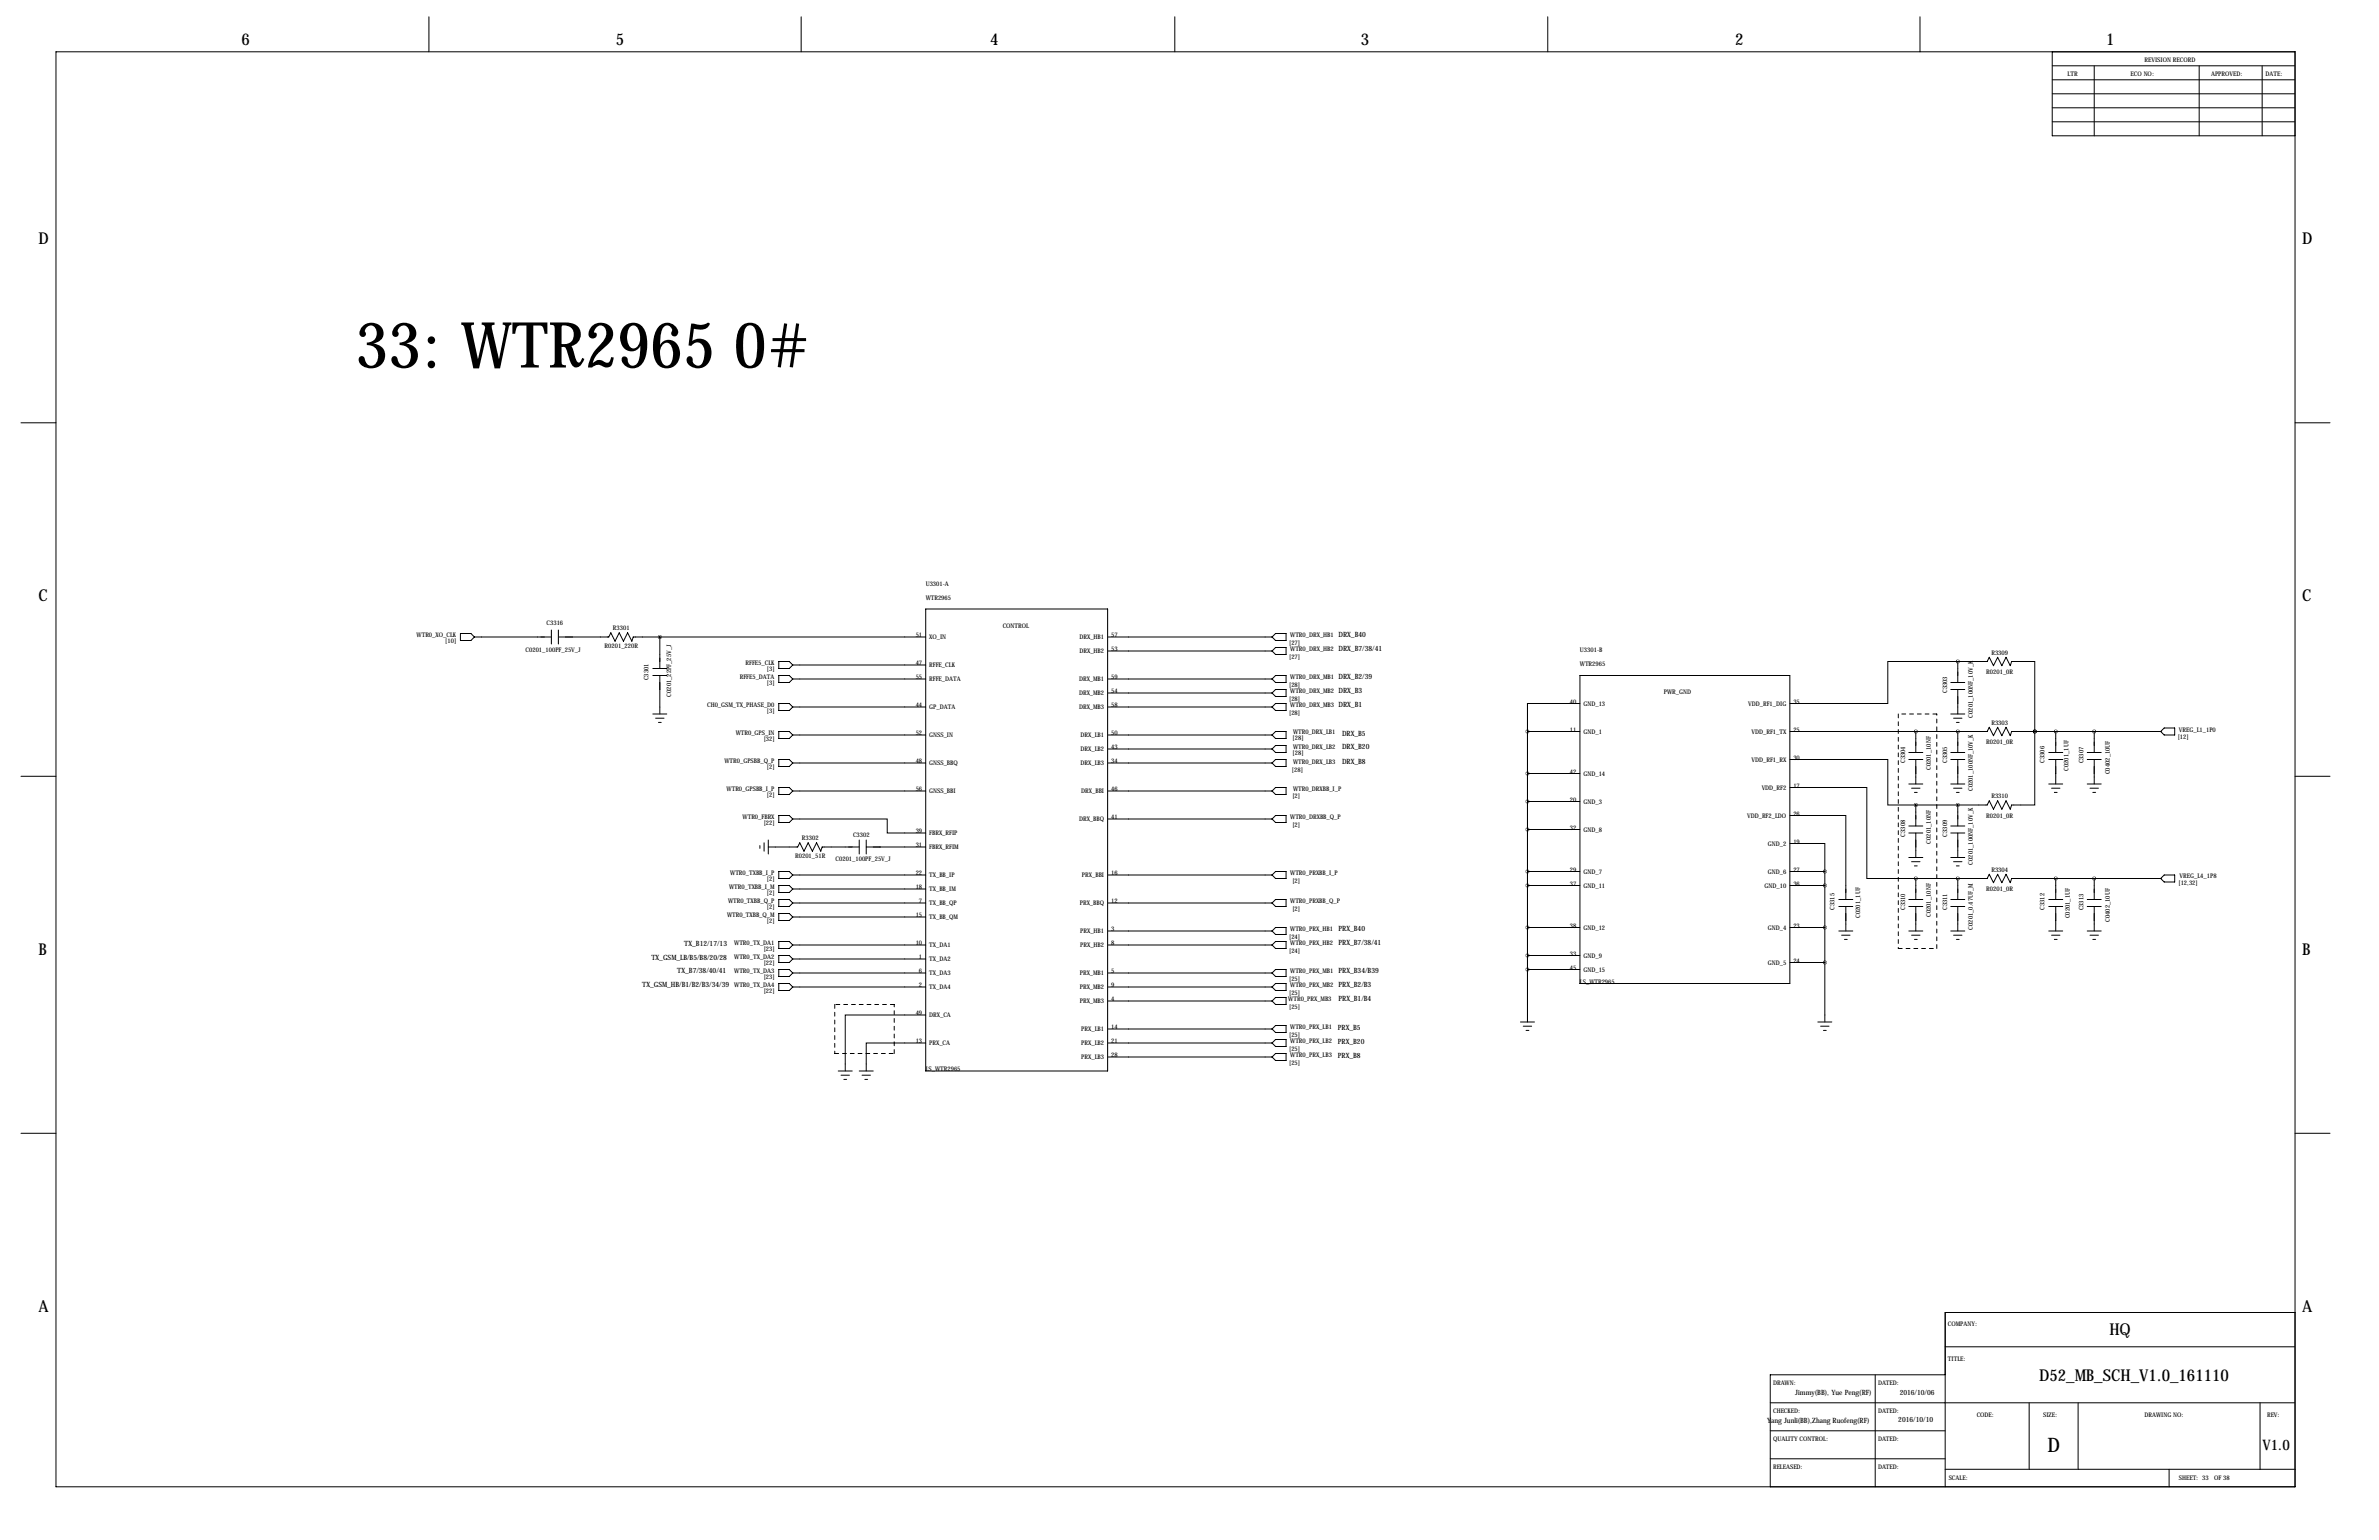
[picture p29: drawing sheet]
<svg xmlns="http://www.w3.org/2000/svg" width="864mm" height="559mm" viewBox="0 0 864 559" stroke-linecap="round" stroke-linejoin="round" font-family="sans-serif">
<defs><g id="words">
<text font-size="23" x="129" y="133.3">33: WTR2965 0#</text>
<text font-size="7.3" x="743.2" y="526.8">D</text>
<g font-size="5.9">
<text x="87.6" y="16.3">6</text>
<text x="223.5" y="16.3">5</text>
<text x="359.4" y="16.3">4</text>
<text x="494" y="16.3">3</text>
<text x="629.9" y="16.3">2</text>
<text x="764.5" y="16.3">1</text>
<text x="14" y="88.6">D</text>
<text x="835.7" y="88.6">D</text>
<text x="14" y="218.2">C</text>
<text x="835.7" y="218.2">C</text>
<text x="14" y="346.5">B</text>
<text x="835.7" y="346.5">B</text>
<text x="14" y="476">A</text>
<text x="835.7" y="476">A</text>
<text x="765.7" y="484.4">HQ</text>
<text x="740.2" y="500.9">D52_MB_SCH_V1.0_161110</text>
</g>
<text font-size="5.3" x="821.3" y="526.1">V1.0</text>
<g font-size="2.6">
<text x="485.9" y="231.1">DRX_B40</text>
<text x="485.9" y="236.2">DRX_B7/38/41</text>
<text x="485.9" y="251.5">DRX_B3</text>
<text x="485.9" y="246.4">DRX_B2/39</text>
<text x="485.9" y="256.5">DRX_B1</text>
<text x="487.2" y="267">DRX_B5</text>
<text x="487.2" y="271.8">DRX_B20</text>
<text x="487.2" y="277.1">DRX_B8</text>
<text x="485.9" y="337.8">PRX_B40</text>
<text x="248.4" y="343.4">TX_B12/17/13</text>
<text x="485.9" y="342.9">PRX_B7/38/41</text>
<text x="236.5" y="348.5">TX_GSM_LB/B5/B8/20/28</text>
<text x="245.9" y="353.1">TX_B7/38/40/41</text>
<text x="485.9" y="353.1">PRX_B34/B39</text>
<text x="233.2" y="358.1">TX_GSM_HB/B1/B2/B3/34/39</text>
<text x="485.9" y="358.1">PRX_B2/B3</text>
<text x="485.9" y="363.2">PRX_B1/B4</text>
<text x="485.6" y="373.6">PRX_B5</text>
<text x="485.6" y="379">PRX_B20</text>
<text x="485.6" y="384">PRX_B8</text>
<text x="651.7" y="506.1">Jimmy(BB), Yue Peng(RF)</text>
<text x="689.6" y="506.1">2016/10/06</text>
<text x="641.4" y="516.3">Yang Junli(BB),Zhang Ruofeng(RF)</text>
<text x="689.1" y="516">2016/10/10</text>
</g>
<g font-size="2.3">
<text x="778.5" y="22.6">REVISION RECORD</text>
<text x="750.6" y="27.7">LTR</text>
<text x="773.4" y="27.7">ECO NO:</text>
<text x="802.6" y="27.7">APPROVED:</text>
<text x="822.5" y="27.7">DATE:</text>
<text x="336" y="212.6">U3301-A</text>
<text x="336" y="217.7">WTR2965</text>
<text x="198.4" y="226.9">C3316</text>
<text x="364" y="227.8">CONTROL</text>
<text x="151.2" y="231.1">WTR0_XO_CLK</text>
<text x="161.7" y="233.3">[10]</text>
<text x="222.5" y="228.6">R3301</text>
<text x="332.4" y="231.1">51</text>
<text x="337.3" y="231.9">XO_IN</text>
<text x="391.9" y="231.9">DRX_HB1</text>
<text x="403.4" y="231.1">57</text>
<text x="468.4" y="231.1">WTR0_DRX_HB1</text>
<text x="190.8" y="236.7">C0201_100PF_25V_J</text>
<text x="219.5" y="235">R0201_220R</text>
<text x="391.9" y="237">DRX_HB2</text>
<text x="403.4" y="236.2">53</text>
<text x="468" y="234">[27]</text>
<text x="468" y="239.1">[27]</text>
<text x="468.4" y="236.2">WTR0_DRX_HB2</text>
<text x="573.5" y="236.7">U3301-B</text>
<text x="722.9" y="237.5">R3309</text>
<text x="270.6" y="241.3">RFFE5_CLK</text>
<text x="278.4" y="243.4">[3]</text>
<text x="332.4" y="241.3">47</text>
<text x="337.3" y="242.1">RFFE_CLK</text>
<text x="573.5" y="241.8">WTR2965</text>
<text x="721.1" y="244.6">R0201_0R</text>
<text x="235.5" y="246.9" transform="rotate(-90 235.5 246.9)">C3301</text>
<text x="268.5" y="246.4">RFFE5_DATA</text>
<text x="278.4" y="248.5">[3]</text>
<text x="332.4" y="246.4">55</text>
<text x="337.3" y="247.2">RFFE_DATA</text>
<text x="391.7" y="247.2">DRX_MB1</text>
<text x="403.4" y="246.4">59</text>
<text x="403.4" y="251.5">54</text>
<text x="468" y="249.3">[28]</text>
<text x="468.4" y="246.4">WTR0_DRX_MB1</text>
<text x="468.4" y="251.5">WTR0_DRX_MB2</text>
<text x="604" y="252">PWR_GND</text>
<text x="706.9" y="251.5" transform="rotate(-90 706.9 251.5)">C3303</text>
<text x="243.7" y="252.7" transform="rotate(-90 243.7 252.7)">C0201_22PF_25V_J</text>
<text x="256.7" y="256.5">CH0_GSM_TX_PHASE_D0</text>
<text x="332.4" y="256.5">44</text>
<text x="337.3" y="257.3">GP_DATA</text>
<text x="391.7" y="257.3">DRX_MB3</text>
<text x="391.7" y="252.3">DRX_MB2</text>
<text x="403.4" y="256.5">58</text>
<text x="468" y="254.3">[28]</text>
<text x="468.4" y="256.5">WTR0_DRX_MB3</text>
<text x="569.9" y="255.3">40</text>
<text x="574.8" y="256.1">GND_13</text>
<text x="634.6" y="256.1">VDD_RF1_DIG</text>
<text x="651" y="255.3">35</text>
<text x="278.4" y="258.7">[3]</text>
<text x="468" y="259.4">[28]</text>
<text x="716.1" y="260.4" transform="rotate(-90 716.1 260.4)">C0201_100NF_10V_K</text>
<text x="722.9" y="262.9">R3303</text>
<text x="267.1" y="266.7">WTR0_GPS_IN</text>
<text x="277.2" y="268.8">[32]</text>
<text x="332.4" y="266.7">52</text>
<text x="337.3" y="267.5">GNSS_IN</text>
<text x="392.2" y="267.5">DRX_LB1</text>
<text x="403.4" y="266.7">50</text>
<text x="469.2" y="268.6">[28]</text>
<text x="469.4" y="266.4">WTR0_DRX_LB1</text>
<text x="569.9" y="265.4">11</text>
<text x="574.8" y="266.2">GND_1</text>
<text x="635.8" y="266.2">VDD_RF1_TX</text>
<text x="651" y="265.4">25</text>
<text x="790.6" y="268.3">[12]</text>
<text x="791" y="265.4">VREG_L1_1P0</text>
<text x="392.2" y="272.6">DRX_LB2</text>
<text x="403.4" y="271.8">43</text>
<text x="469.2" y="273.9">[28]</text>
<text x="469.4" y="271.8">WTR0_DRX_LB2</text>
<text x="651" y="275.6">30</text>
<text x="721.1" y="270">R0201_0R</text>
<text x="263" y="276.9">WTR0_GPSBB_Q_P</text>
<text x="278.4" y="279">[2]</text>
<text x="332.4" y="276.9">48</text>
<text x="337.3" y="277.7">GNSS_BBQ</text>
<text x="392.2" y="277.7">DRX_LB3</text>
<text x="403.4" y="276.9">34</text>
<text x="469" y="280">[28]</text>
<text x="469.4" y="277.1">WTR0_DRX_LB3</text>
<text x="569.9" y="280.7">42</text>
<text x="574.8" y="281.5">GND_14</text>
<text x="635.8" y="276.4">VDD_RF1_RX</text>
<text x="691.6" y="276.9" transform="rotate(-90 691.6 276.9)">C3304</text>
<text x="700.9" y="279.4" transform="rotate(-90 700.9 279.4)">C0201_10NF</text>
<text x="706.9" y="276.9" transform="rotate(-90 706.9 276.9)">C3305</text>
<text x="742.1" y="276.8" transform="rotate(-90 742.1 276.8)">C3306</text>
<text x="750.9" y="279.7" transform="rotate(-90 750.9 279.7)">C0201_1UF</text>
<text x="756.4" y="277" transform="rotate(-90 756.4 277)">C3307</text>
<text x="765.9" y="280.9" transform="rotate(-90 765.9 280.9)">C0402_10UF</text>
<text x="263.8" y="287">WTR0_GPSBB_I_P</text>
<text x="332.4" y="287">56</text>
<text x="337.3" y="287.8">GNSS_BBI</text>
<text x="392.5" y="287.8">DRX_BBI</text>
<text x="403.4" y="287">46</text>
<text x="469.4" y="287">WTR0_DRXBB_I_P</text>
<text x="639.5" y="286.6">VDD_RF2</text>
<text x="651" y="285.8">17</text>
<text x="716.1" y="287" transform="rotate(-90 716.1 287)">C0201_100NF_10V_K</text>
<text x="278.4" y="289.1">[2]</text>
<text x="469.2" y="289.4">[2]</text>
<text x="569.9" y="290.8">20</text>
<text x="574.8" y="291.6">GND_3</text>
<text x="722.9" y="289.6">R3310</text>
<text x="269.6" y="297.2">WTR0_FBRX</text>
<text x="277.2" y="299.3">[22]</text>
<text x="391.7" y="298">DRX_BBQ</text>
<text x="403.4" y="297.2">41</text>
<text x="468.4" y="297.2">WTR0_DRXBB_Q_P</text>
<text x="634.2" y="296.7">VDD_RF2_LDO</text>
<text x="651" y="295.9">26</text>
<text x="721.1" y="296.7">R0201_0R</text>
<text x="291.1" y="304.8">R3302</text>
<text x="309.7" y="303.9">C3302</text>
<text x="332.4" y="302.3">39</text>
<text x="337.3" y="303.1">FBRX_RFIP</text>
<text x="469.2" y="300.1">[2]</text>
<text x="569.9" y="301">32</text>
<text x="574.8" y="301.8">GND_8</text>
<text x="691.6" y="303.5" transform="rotate(-90 691.6 303.5)">C3308</text>
<text x="706.9" y="303.5" transform="rotate(-90 706.9 303.5)">C3309</text>
<text x="288.7" y="311.1">R0201_51R</text>
<text x="332.4" y="307.3">31</text>
<text x="337.3" y="308.1">FBRX_RFIM</text>
<text x="641.7" y="306.9">GND_2</text>
<text x="651" y="306.1">19</text>
<text x="700.9" y="306.1" transform="rotate(-90 700.9 306.1)">C0201_10NF</text>
<text x="265.1" y="317.5">WTR0_TXBB_I_P</text>
<text x="303.3" y="312.4">C0201_100PF_25V_J</text>
<text x="332.4" y="317.5">22</text>
<text x="403.4" y="317.5">16</text>
<text x="468.4" y="317.5">WTR0_PRXBB_I_P</text>
<text x="569.9" y="316.2">29</text>
<text x="574.8" y="317">GND_7</text>
<text x="641.7" y="317">GND_6</text>
<text x="651" y="316.2">27</text>
<text x="716.1" y="313.7" transform="rotate(-90 716.1 313.7)">C0201_100NF_10V_K</text>
<text x="722.9" y="316.2">R3304</text>
<text x="264.7" y="322.6">WTR0_TXBB_I_M</text>
<text x="278.4" y="319.6">[2]</text>
<text x="332.4" y="322.6">18</text>
<text x="337.3" y="318.3">TX_BB_IP</text>
<text x="337.3" y="323.4">TX_BB_IM</text>
<text x="392.8" y="318.3">PRX_BBI</text>
<text x="469.2" y="320.4">[2]</text>
<text x="569.9" y="321.3">37</text>
<text x="574.8" y="322.1">GND_11</text>
<text x="640.6" y="322.1">GND_10</text>
<text x="651" y="321.3">36</text>
<text x="721.1" y="323.3">R0201_0R</text>
<text x="790.8" y="321.1">[12,32]</text>
<text x="791.2" y="318.5">VREG_L4_1P8</text>
<text x="264.3" y="327.7">WTR0_TXBB_Q_P</text>
<text x="278.4" y="324.7">[2]</text>
<text x="278.4" y="329.8">[2]</text>
<text x="333.6" y="327.7">7</text>
<text x="337.3" y="328.5">TX_BB_QP</text>
<text x="392" y="328.5">PRX_BBQ</text>
<text x="403.4" y="327.7">12</text>
<text x="468.4" y="327.7">WTR0_PRXBB_Q_P</text>
<text x="263.9" y="332.7">WTR0_TXBB_Q_M</text>
<text x="278.4" y="334.9">[2]</text>
<text x="332.4" y="332.7">15</text>
<text x="337.3" y="333.5">TX_BB_QM</text>
<text x="469.2" y="330.5">[2]</text>
<text x="665.9" y="330.1" transform="rotate(-90 665.9 330.1)">C3315</text>
<text x="675.2" y="333" transform="rotate(-90 675.2 333)">C0201_1UF</text>
<text x="691.6" y="330.2" transform="rotate(-90 691.6 330.2)">C3310</text>
<text x="700.9" y="332.7" transform="rotate(-90 700.9 332.7)">C0201_10NF</text>
<text x="706.9" y="330.2" transform="rotate(-90 706.9 330.2)">C3311</text>
<text x="742.1" y="330.1" transform="rotate(-90 742.1 330.1)">C3312</text>
<text x="751.4" y="333.2" transform="rotate(-90 751.4 333.2)">C0201_1UF</text>
<text x="756.4" y="330.4" transform="rotate(-90 756.4 330.4)">C3313</text>
<text x="765.9" y="334.5" transform="rotate(-90 765.9 334.5)">C0402_10UF</text>
<text x="392.1" y="338.6">PRX_HB1</text>
<text x="403.4" y="337.8">3</text>
<text x="468" y="340.7">[24]</text>
<text x="468.4" y="337.8">WTR0_PRX_HB1</text>
<text x="569.9" y="336.5">38</text>
<text x="574.8" y="337.4">GND_12</text>
<text x="641.7" y="337.4">GND_4</text>
<text x="651" y="336.5">23</text>
<text x="716.1" y="337.3" transform="rotate(-90 716.1 337.3)">C0201_0.47UF_M</text>
<text x="266.6" y="348">WTR0_TX_DA2</text>
<text x="266.6" y="342.9">WTR0_TX_DA1</text>
<text x="277.2" y="345">[23]</text>
<text x="332.4" y="342.9">10</text>
<text x="333.6" y="348">1</text>
<text x="337.3" y="343.7">TX_DA1</text>
<text x="392.1" y="343.7">PRX_HB2</text>
<text x="403.4" y="342.9">8</text>
<text x="468" y="345.8">[24]</text>
<text x="468.4" y="342.9">WTR0_PRX_HB2</text>
<text x="569.9" y="346.7">33</text>
<text x="574.8" y="347.5">GND_9</text>
<text x="266.6" y="353.1">WTR0_TX_DA3</text>
<text x="277.2" y="350.1">[22]</text>
<text x="333.6" y="353.1">6</text>
<text x="337.3" y="348.8">TX_DA2</text>
<text x="337.3" y="353.9">TX_DA3</text>
<text x="392" y="353.9">PRX_MB1</text>
<text x="403.4" y="353.1">5</text>
<text x="468.4" y="353.1">WTR0_PRX_MB1</text>
<text x="569.9" y="351.8">45</text>
<text x="574.8" y="352.6">GND_15</text>
<text x="641.7" y="350.1">GND_5</text>
<text x="651" y="349.2">24</text>
<text x="266.6" y="358.1">WTR0_TX_DA4</text>
<text x="277.2" y="355.2">[23]</text>
<text x="333.6" y="358.1">2</text>
<text x="337.3" y="358.9">TX_DA4</text>
<text x="392" y="358.9">PRX_MB2</text>
<text x="403.4" y="358.1">9</text>
<text x="468" y="355.9">[25]</text>
<text x="468.4" y="358.1">WTR0_PRX_MB2</text>
<text x="573.5" y="356.9">LS_WTR2965</text>
<text x="277.2" y="360.3">[22]</text>
<text x="392" y="364">PRX_MB3</text>
<text x="403.4" y="363.2">4</text>
<text x="467.7" y="363.2">WTR0_PRX_MB3</text>
<text x="468" y="361">[25]</text>
<text x="332.4" y="368.3">49</text>
<text x="337.3" y="369.1">DRX_CA</text>
<text x="468" y="366.1">[25]</text>
<text x="392.5" y="374.2">PRX_LB1</text>
<text x="403.4" y="373.4">14</text>
<text x="468" y="376.3">[25]</text>
<text x="468.4" y="373.4">WTR0_PRX_LB1</text>
<text x="332.4" y="378.5">13</text>
<text x="337.3" y="379.3">PRX_CA</text>
<text x="392.5" y="379.3">PRX_LB2</text>
<text x="403.4" y="378.5">21</text>
<text x="403.4" y="383.5">28</text>
<text x="468" y="381.3">[25]</text>
<text x="468.4" y="383.5">WTR0_PRX_LB3</text>
<text x="468.4" y="378.5">WTR0_PRX_LB2</text>
<text x="336" y="388.6">LS_WTR2965</text>
<text x="392.5" y="384.3">PRX_LB3</text>
<text x="468" y="386.4">[25]</text>
<text x="707.1" y="481.1">COMPANY:</text>
<text x="707.1" y="493.8">TITLE:</text>
<text x="643.6" y="502.7">DRAWN:</text>
<text x="681.7" y="502.7">DATED:</text>
<text x="643.6" y="512.8">CHECKED:</text>
<text x="681.7" y="512.8">DATED:</text>
<text x="717.5" y="514.1">CODE:</text>
<text x="741.7" y="514.1">SIZE:</text>
<text x="778.5" y="514.1">DRAWING NO:</text>
<text x="823" y="514.1">REV:</text>
<text x="643.6" y="523">QUALITY CONTROL:</text>
<text x="681.7" y="523">DATED:</text>
<text x="643.6" y="533.1">RELEASED:</text>
<text x="681.7" y="533.1">DATED:</text>
<text x="707.4" y="537">SCALE:</text>
<text x="791" y="537">SHEET: 33</text>
<text x="803.7" y="537">OF 38</text>
</g>
</g></defs>
<path d="M689.1 259.1v85.1M703.1 259.1h-14M689.1 344.2h14M703.1 344.2v-85.1M303 364.5v17.8M324.6 364.5h-21.6M303 382.3h21.6M324.6 382.3v-17.8" fill="none" stroke="#000" stroke-width=".36" stroke-dasharray="1.4 1.4"/>
<g fill="none" stroke="#000" stroke-width=".36">
<path d="M20.3 18.8h812.8v520.7h-812.8zM155.7 6.1v12.7M290.8 6.1v12.7M426.5 6.1v12.7M561.8 6.1v12.7M697 6.1v12.7M745 18.8v30.5h88.1M745 39.1h88.1M745 34h88.1M745 29h88.1M745 23.9h88.1M760.2 23.9v25.4"/>
<path d="M798.3 23.9v25.4M821.2 23.9v25.4M745 44.2h88.1M7.6 153.4h12.7M833.1 153.4h12.7M167.1 229.9h3.8l1.3 1.2-1.3 1.3h-3.8zM172.2 231.1h28M200.2 228.6v5.1M202.7 231.1h18.3l.7-1.5 1.6 3.1 1.5-3.1 1.5 3.1 1.5-3.1 1.6 3.1 .5-1.6h106.1M202.7 228.6v5.1M239.5 231.1v11.5M336 221h66.1v167.6h-66.1z"/>
<path d="M402.1 231.1h59.7M402.1 236.2h59.7M461.8 231.1l1.2-1.2h3.9v2.5h-3.9zM461.8 236.2l1.2-1.3h3.9v2.6h-3.9zM237 242.6h5.1M237 245.1h5.1M237 259.1h5.1M239.5 245.1v14M282.7 240h3.8l1.3 1.3-1.3 1.3h-3.8zM282.7 245.1h3.8l1.3 1.3-1.3 1.2h-3.8zM282.7 255.3h3.8l1.3 1.2-1.3 1.3h-3.8zM287.8 241.3h48.2"/>
<path d="M287.8 246.4h48.2M287.8 256.5h48.2M402.1 246.4h59.7M402.1 256.5h59.7M402.1 251.5h59.7M461.8 246.4l1.2-1.3h3.9v2.5h-3.9zM461.8 256.5l1.2-1.2h3.9v2.5h-3.9zM461.8 251.5l1.2-1.3h3.9v2.5h-3.9zM573.5 255.3h-19v10.1M573.5 245.1h76.2v111.8h-76.2zM708.2 247.6h5M708.2 250.2h5"/>
<path d="M708.2 259.1h5M710.7 240h-25.4v15.3h-35.6M710.7 240h10.7l.7-1.5 1.5 3.1 1.6-3.1 1.5 3.1 1.5-3.1 1.5 3.1 .5-1.6h8.4v25.4M710.7 240v7.6M710.7 250.2v8.9M238 260.6h3M239 262.1h1M282.7 265.4h3.8l1.3 1.3-1.3 1.3h-3.8zM282.7 275.6h3.8l1.3 1.3-1.3 1.2h-3.8zM287.8 266.7h48.2M287.8 276.9h48.2M402.1 266.7h59.7"/>
<path d="M402.1 276.9h59.7M402.1 271.8h59.7M461.8 266.7l1.2-1.3h3.9v2.6h-3.9zM461.8 276.9l1.2-1.3h3.9v2.5h-3.9zM461.8 271.8l1.2-1.3h3.9v2.5h-3.9zM554.5 265.4h19M554.5 265.4v105.4M649.7 275.6h35.6v16.5h10.2M649.7 265.4h71.7l.7-1.5 1.5 3.1 1.6-3.1 1.5 3.1 1.5-3.1 1.5 3.1 .5-1.6h54.2M692.9 275.6h5.1M692.9 273h5.1M695.5 265.4v7.6"/>
<path d="M695.5 275.6v8.9M708.2 275.6h5M708.2 273h5M709.2 260.6h3M710.2 262.1h1M710.7 265.4v7.6M710.7 275.6v8.9M738.6 265.4h.1M738.6 265.4v26.7h-8.4l-.5 1.5-1.5-3-1.5 3-1.5-3-1.6 3-1.5-3-.7 1.5h-25.9M743.7 275.6h5.1M743.7 273h5.1M746.3 265.4v7.6"/>
<path d="M746.3 275.6v8.9M757.7 275.6h5.1M757.7 273h5.1M760.2 265.4v7.6M760.2 275.6v8.9M785.6 264.2h3.8v2.5h-3.8l-1.2-1.3zM7.6 281.7h12.7M282.7 285.8h3.8l1.3 1.2-1.3 1.3h-3.8zM282.7 295.9h3.8l1.3 1.3-1.3 1.2h-3.8zM287.8 297.2h34.3v5.1h13.9M287.8 287h48.2M402.1 287h59.7"/>
<path d="M402.1 297.2h59.7M461.8 287l1.2-1.2h3.9v2.5h-3.9zM461.8 297.2l1.2-1.3h3.9v2.5h-3.9zM554.5 290.8h19M554.5 280.7h19M649.7 285.8h28v33h17.8M649.7 295.9h20.4v30.5M692.9 299.7h5.1M692.9 284.5h5.1M693.9 286h3.1M694.9 287.5h1.1M695.5 292.1v7.6"/>
<path d="M708.2 299.7h5M708.2 284.5h5M709.2 286h3M710.2 287.5h1M710.7 292.1v7.6M743.7 284.5h5.1M744.7 286h3.1M745.7 287.5h1.1M757.7 284.5h5.1M758.7 286h3M759.7 287.5h1M833.1 281.7h12.7"/>
<path d="M275.8 306.8v1M277.4 305.8v3.1M278.9 307.3h10.7l.7-1.5 1.5 3.1 1.6-3.1 1.5 3.1 1.5-3.1 1.5 3.1 .5-1.6h13.5M278.9 304.8v5.1M282.7 316.2h3.8l1.3 1.3-1.3 1.3h-3.8zM287.8 317.5h48.2M311.9 304.8v5.1M314.5 307.3h21.5M314.5 304.8v5.1M402.1 317.5h59.7M461.8 317.5l1.2-1.3h3.9v2.6h-3.9zM554.5 301h19"/>
<path d="M554.5 316.2h19M649.7 306.1h12.7v10.1M649.7 316.2h12.7M662.4 316.2v54.6M692.9 302.3h5.1M692.9 311.1h5.1M693.9 312.7h3.1M694.9 314.2h1.1M695.5 302.3v8.8M695.5 318.8v7.6M695.5 318.8h25.9l.7-1.6 1.5 3.1 1.6-3.1 1.5 3.1 1.5-3.1 1.5 3.1 .5-1.5h54.2M708.2 302.3h5"/>
<path d="M708.2 311.1h5M709.2 312.7h3M710.2 314.2h1M710.7 302.3v8.8M710.7 318.8v7.6M746.3 318.8v7.6M760.2 318.8v7.6M785.6 317.5h3.8v2.5h-3.8l-1.2-1.2zM282.7 321.3h3.8l1.3 1.3-1.3 1.2h-3.8zM282.7 326.4h3.8l1.3 1.3-1.3 1.2h-3.8zM282.7 331.5h3.8l1.3 1.2-1.3 1.3h-3.8zM287.8 322.6h48.2"/>
<path d="M287.8 327.7h48.2M287.8 332.7h48.2M402.1 327.7h59.7M402.1 337.8h59.7M461.8 337.8l1.2-1.3h3.9v2.6h-3.9zM461.8 327.7l1.2-1.3h3.9v2.5h-3.9zM554.5 336.5h19M554.5 321.3h19M649.7 336.5h12.7M649.7 321.3h12.7M667.5 337.8h5.1M667.5 326.4h5.1"/>
<path d="M667.5 328.9h5.1M668.5 339.3h3.1M670.1 328.9v8.9M692.9 337.8h5.1M692.9 326.4h5.1M692.9 328.9h5.1M693.9 339.3h3.1M695.5 328.9v8.9M708.2 337.8h5M708.2 326.4h5M708.2 328.9h5M709.2 339.3h3"/>
<path d="M710.7 328.9v8.9M743.7 337.8h5.1M743.7 326.4h5.1M743.7 328.9h5.1M744.7 339.3h3.1M746.3 328.9v8.9M757.7 337.8h5.1M757.7 326.4h5.1M757.7 328.9h5.1M758.7 339.3h3M760.2 328.9v8.9M282.7 356.9h3.8l1.3 1.2-1.3 1.3h-3.8z"/>
<path d="M282.7 346.7h3.8l1.3 1.3-1.3 1.2h-3.8zM282.7 351.8h3.8l1.3 1.3-1.3 1.2h-3.8zM282.7 341.6h3.8l1.3 1.3-1.3 1.3h-3.8zM287.8 342.9h48.2M287.8 348h48.2M287.8 353.1h48.2M287.8 358.1h48.2M402.1 342.9h59.7M402.1 353.1h59.7M402.1 358.1h59.7M461.8 358.1l1.2-1.2h3.9v2.5h-3.9zM461.8 353.1l1.2-1.3h3.9v2.5h-3.9z"/>
<path d="M461.8 342.9l1.2-1.3h3.9v2.6h-3.9zM554.5 351.8h19M554.5 346.7h19M649.7 349.2h12.7M669.5 340.9h1.1M694.9 340.9h1.1M710.2 340.9h1M745.7 340.9h1.1M759.7 340.9h1M336 368.3h-29.2v20.3M336 378.5h-21.5v10.1M402.1 378.5h59.7"/>
<path d="M402.1 363.2h59.7M402.1 373.4h59.7M461.8 363.2l1.2-1.3h3.9v2.6h-3.9zM461.8 373.4l1.2-1.3h3.9v2.5h-3.9zM461.8 378.5l1.2-1.3h3.9v2.5h-3.9zM551.9 370.8h5.1M553 372.4h3M554 373.9h1M659.9 370.8h5.1M660.9 372.4h3.1M661.9 373.9h1M304.3 388.6h5.1"/>
<path d="M305.3 390.1h3.1M306.3 391.7h1M311.9 388.6h5.1M312.9 390.1h3.1M313.9 391.7h1.1M402.1 383.5h59.7M461.8 383.5l1.2-1.2h3.9v2.5h-3.9zM7.6 411.2h12.7M833.1 411.2h12.7M833.1 476.2h-127v63.3M680.7 498.9v40.6M706.1 498.9h-63.5v40.6"/>
<path d="M706.1 488.7h127M642.6 509h190.5M642.6 519.2h63.5M736.6 509v24.1M754.4 509v24.1M820.4 509v24.1M642.6 529.3h63.5M706.1 533.1h127M787.4 533.1v6.4"/>
</g>
<path d="M239.5 231.1a.05 .05 0 0 0 .1 0 .05 .05 0 0 0-.1 0zM554.4 265.4a.05 .05 0 0 0 .1 0 .05 .05 0 0 0-.1 0zM554.4 280.7a.05 .05 0 0 0 .1 0 .05 .05 0 0 0-.1 0zM554.4 290.8a.05 .05 0 0 0 .1 0 .05 .05 0 0 0-.1 0zM554.4 301a.05 .05 0 0 0 .1 0 .05 .05 0 0 0-.1 0zM554.4 316.2a.05 .05 0 0 0 .1 0 .05 .05 0 0 0-.1 0zM554.4 321.3a.05 .05 0 0 0 .1 0 .05 .05 0 0 0-.1 0zM554.4 336.6a.05 .05 0 0 0 .1 0 .05 .05 0 0 0-.1 0zM554.4 346.7a.05 .05 0 0 0 .1 0 .05 .05 0 0 0-.1 0zM554.4 351.8a.05 .05 0 0 0 .1 0 .05 .05 0 0 0-.1 0zM710.6 265.4a.05 .05 0 0 0 .1 0 .05 .05 0 0 0-.1 0zM695.4 265.4a.05 .05 0 0 0 .1 0 .05 .05 0 0 0-.1 0zM710.6 240a.05 .05 0 0 0 .1 0 .05 .05 0 0 0-.1 0zM738.6 265.4a.05 .05 0 0 0 .1 0 .05 .05 0 0 0-.1 0zM746.2 265.4a.05 .05 0 0 0 .1 0 .05 .05 0 0 0-.1 0zM760.2 265.4a.05 .05 0 0 0 .1 0 .05 .05 0 0 0-.1 0zM738.6 265.4a.05 .05 0 0 0 .1 0 .05 .05 0 0 0-.1 0zM695.4 292.1a.05 .05 0 0 0 .1 0 .05 .05 0 0 0-.1 0zM710.6 318.8a.05 .05 0 0 0 .1 0 .05 .05 0 0 0-.1 0zM695.4 318.8a.05 .05 0 0 0 .1 0 .05 .05 0 0 0-.1 0zM746.2 318.8a.05 .05 0 0 0 .1 0 .05 .05 0 0 0-.1 0zM760.2 318.8a.05 .05 0 0 0 .1 0 .05 .05 0 0 0-.1 0zM662.4 316.2a.05 .05 0 0 0 .1 0 .05 .05 0 0 0-.1 0zM662.4 321.3a.05 .05 0 0 0 .1 0 .05 .05 0 0 0-.1 0zM662.4 336.6a.05 .05 0 0 0 .1 0 .05 .05 0 0 0-.1 0zM662.4 349.3a.05 .05 0 0 0 .1 0 .05 .05 0 0 0-.1 0zM710.6 292.1a.05 .05 0 0 0 .1 0 .05 .05 0 0 0-.1 0z" fill="#000" stroke="#000" stroke-width="1.3"/>
<use href="#words"/>
</svg>
